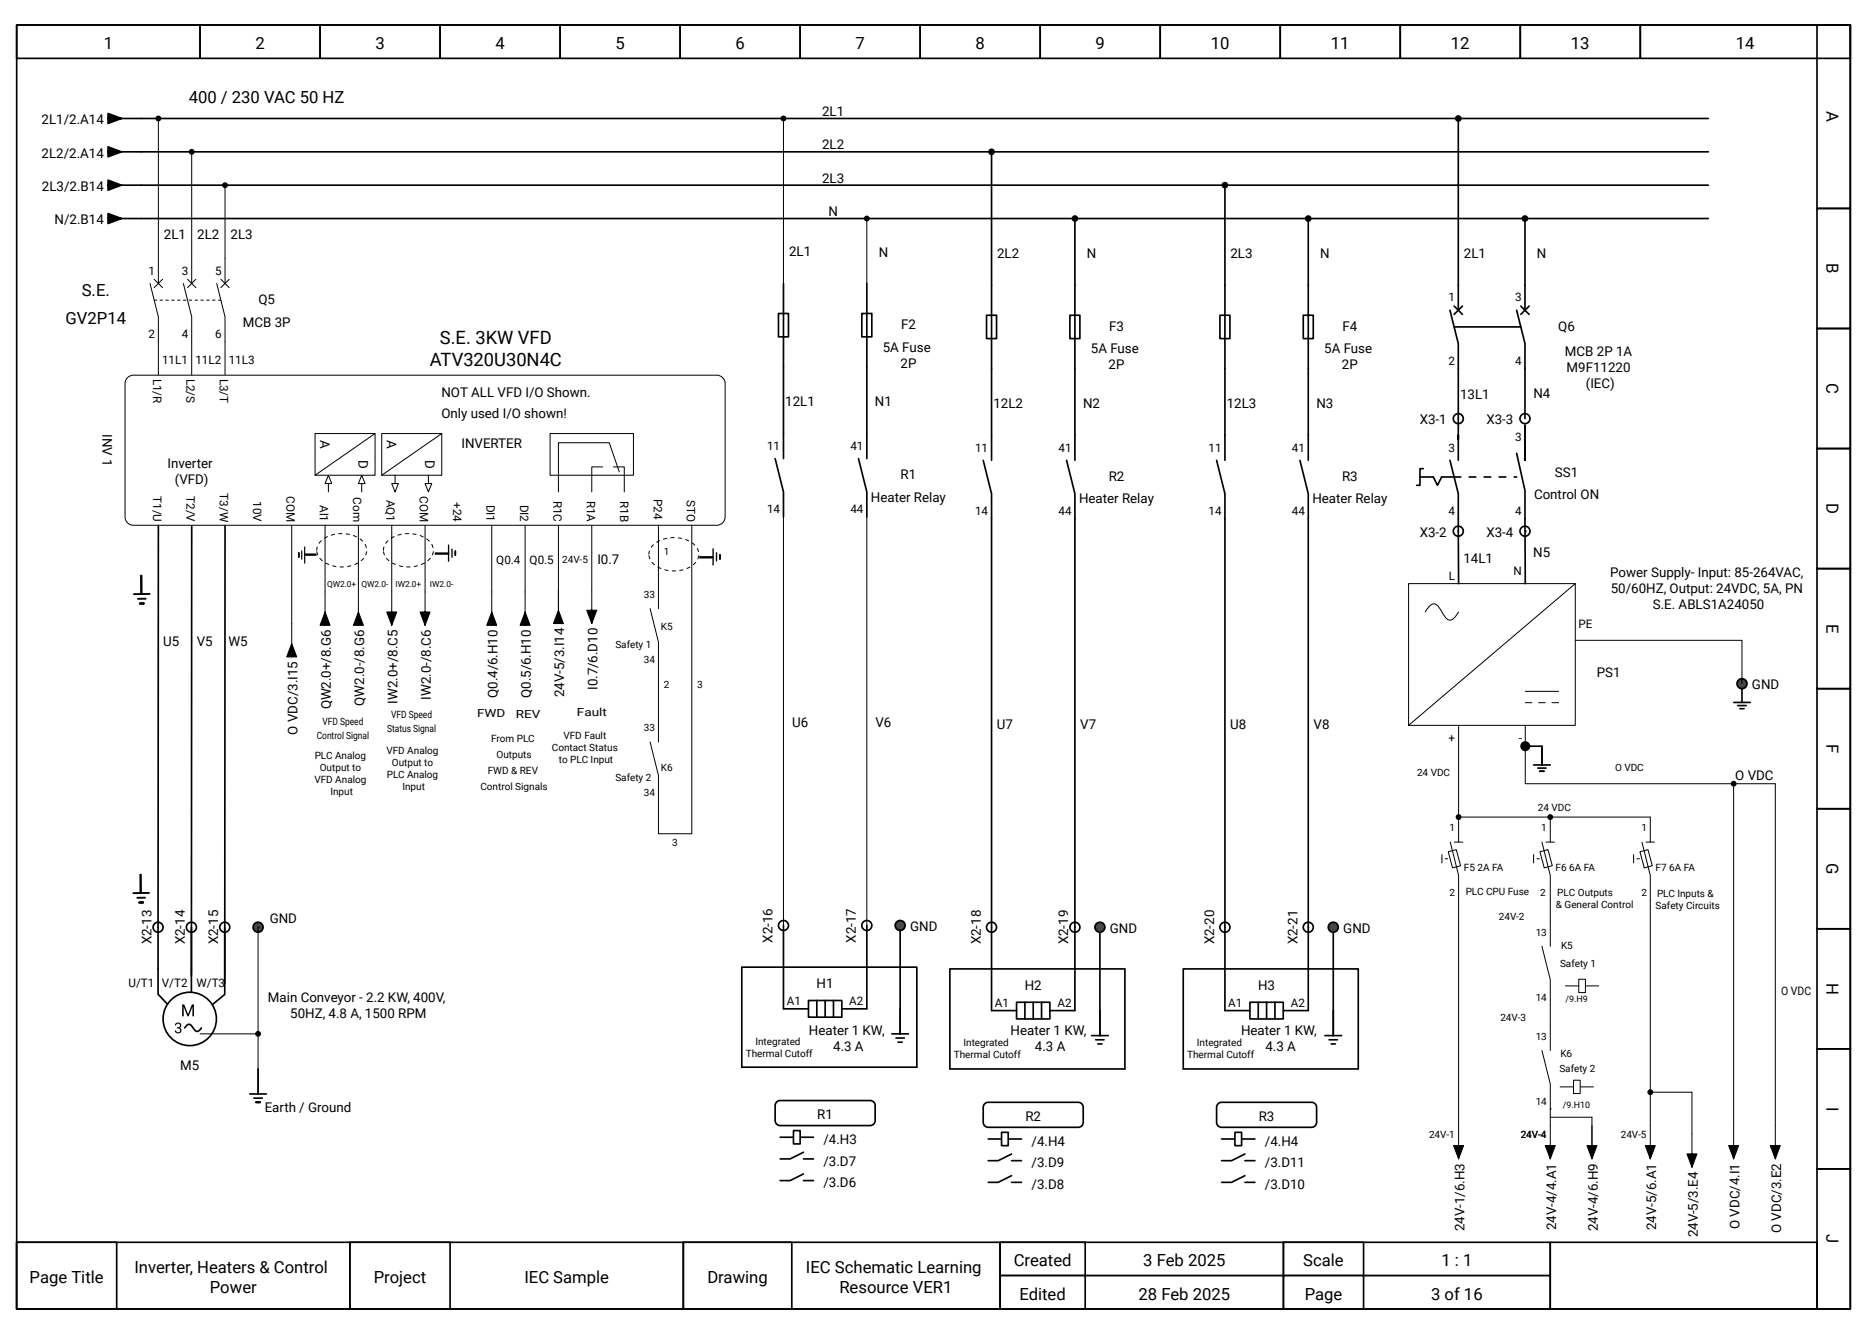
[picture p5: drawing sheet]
<svg xmlns="http://www.w3.org/2000/svg" width="297mm" height="210mm" viewBox="0 0 297 210" stroke-linecap="round" stroke-linejoin="round" font-family="sans-serif">
<defs><g id="words">
<g font-size="2.9">
<text x="68.2" y="58">ATV320U30N4C</text>
<text x="69.8" y="54.6">S.E. 3KW VFD</text>
</g>
<g font-size="2.6">
<text x="16.5" y="7.8">1</text>
<text x="40.5" y="7.8">2</text>
<text x="59.6" y="7.8">3</text>
<text x="78.6" y="7.8">4</text>
<text x="97.7" y="7.8">5</text>
<text x="116.7" y="7.8">6</text>
<text x="135.8" y="7.8">7</text>
<text x="154.8" y="7.8">8</text>
<text x="173.9" y="7.8">9</text>
<text x="192.2" y="7.8">10</text>
<text x="211.2" y="7.8">11</text>
<text x="230.3" y="7.8">12</text>
<text x="249.3" y="7.8">13</text>
<text x="275.5" y="7.8">14</text>
<text x="30" y="16.4">400 / 230 VAC 50 HZ</text>
<text x="289.9" y="17.7" transform="rotate(90 289.9 17.7)">A</text>
<text x="289.9" y="41.8" transform="rotate(90 289.9 41.8)">B</text>
<text x="13" y="46.9">S.E.</text>
<text x="10.4" y="51.4">GV2P14</text>
<text x="289.9" y="60.8" transform="rotate(90 289.9 60.8)">C</text>
<text x="289.9" y="79.8" transform="rotate(90 289.9 79.8)">D</text>
<text x="289.9" y="99" transform="rotate(90 289.9 99)">E</text>
<text x="289.9" y="118.1" transform="rotate(90 289.9 118.1)">F</text>
<text x="289.9" y="136.9" transform="rotate(90 289.9 136.9)">G</text>
<text x="289.9" y="156" transform="rotate(90 289.9 156)">H</text>
<text x="289.9" y="175.6" transform="rotate(90 289.9 175.6)">I</text>
<text x="289.9" y="195.9" transform="rotate(90 289.9 195.9)">J</text>
<text x="4.7" y="203.6">Page Title</text>
<text x="21.3" y="202">Inverter, Heaters &amp; Control</text>
<text x="59.3" y="203.6">Project</text>
<text x="83.2" y="203.6">IEC Sample</text>
<text x="112.3" y="203.6">Drawing</text>
<text x="127.9" y="202">IEC Schematic Learning</text>
<text x="160.9" y="200.9">Created</text>
<text x="181.5" y="200.9">3 Feb 2025</text>
<text x="206.9" y="200.9">Scale</text>
<text x="228.8" y="200.9">1 : 1</text>
<text x="33.3" y="205.1">Power</text>
<text x="133.2" y="205.1">Resource VER1</text>
<text x="161.8" y="206.2">Edited</text>
<text x="180.7" y="206.2">28 Feb 2025</text>
<text x="207.1" y="206.2">Page</text>
<text x="227.1" y="206.2">3 of 16</text>
</g>
<g font-size="2.1">
<text x="6.6" y="19.7">2L1/2.A14</text>
<text x="130.5" y="18.4">2L1</text>
<text x="130.5" y="23.7">2L2</text>
<text x="6.6" y="25">2L2/2.A14</text>
<text x="130.5" y="29">2L3</text>
<text x="6.7" y="30.3">2L3/2.B14</text>
<text x="8.7" y="35.6">N/2.B14</text>
<text x="131.5" y="34.3">N</text>
<text x="26" y="38">2L1</text>
<text x="31.3" y="38">2L2</text>
<text x="36.6" y="38">2L3</text>
<text x="125.2" y="40.6">2L1</text>
<text x="139.5" y="40.7">N</text>
<text x="158.3" y="40.9">2L2</text>
<text x="172.5" y="40.9">N</text>
<text x="195.3" y="40.9">2L3</text>
<text x="209.5" y="40.9">N</text>
<text x="232.4" y="40.9">2L1</text>
<text x="243.9" y="40.9">N</text>
<text x="38.5" y="51.8">MCB 3P</text>
<text x="41" y="48.3">Q5</text>
<text x="143" y="52.3">F2</text>
<text x="176" y="52.5">F3</text>
<text x="213.1" y="52.5">F4</text>
<text x="247.3" y="52.5">Q6</text>
<text x="140.1" y="55.8">5A Fuse</text>
<text x="142.9" y="58.3">2P</text>
<text x="173.2" y="56.1">5A Fuse</text>
<text x="176" y="58.6">2P</text>
<text x="210.2" y="56.1">5A Fuse</text>
<text x="213" y="58.6">2P</text>
<text x="248.4" y="56.4">MCB 2P 1A</text>
<text x="248.7" y="59">M9F11220</text>
<text x="70.1" y="63">NOT ALL VFD I/O Shown.</text>
<text x="124.6" y="64.4">12L1</text>
<text x="138.9" y="64.4">N1</text>
<text x="157.7" y="64.7">12L2</text>
<text x="171.9" y="64.7">N2</text>
<text x="194.7" y="64.7">12L3</text>
<text x="208.9" y="64.7">N3</text>
<text x="231.8" y="63.4">13L1</text>
<text x="243.4" y="63.1">N4</text>
<text x="251.7" y="61.5">(IEC)</text>
<text x="16.3" y="68.9" transform="rotate(90 16.3 68.9)">INV 1</text>
<text x="50.8" y="69.8" transform="rotate(90 50.8 69.8)">A</text>
<text x="61.4" y="69.8" transform="rotate(90 61.4 69.8)">A</text>
<text x="70.1" y="66.3">Only used I/O shown!</text>
<text x="73.2" y="71">INVERTER</text>
<text x="225.4" y="67.3">X3-1</text>
<text x="235.9" y="67.3">X3-3</text>
<text x="26.6" y="74.3">Inverter</text>
<text x="27.7" y="76.8">(VFD)</text>
<text x="56.9" y="73" transform="rotate(90 56.9 73)">D</text>
<text x="67.5" y="73" transform="rotate(90 67.5 73)">D</text>
<text x="143" y="76.1">R1</text>
<text x="176" y="76.3">R2</text>
<text x="213" y="76.3">R3</text>
<text x="246.8" y="75.7">SS1</text>
<text x="138.2" y="79.6">Heater Relay</text>
<text x="171.3" y="79.9">Heater Relay</text>
<text x="208.3" y="79.9">Heater Relay</text>
<text x="243.5" y="79.2">Control ON</text>
<text x="94.8" y="89.4">I0.7</text>
<text x="225.4" y="85.2">X3-2</text>
<text x="232.3" y="89.4">14L1</text>
<text x="235.9" y="85.2">X3-4</text>
<text x="243.4" y="88.4">N5</text>
<text x="255.6" y="91.5">Power Supply- Input: 85-264VAC,</text>
<text x="255.7" y="94">50/60HZ, Output: 24VDC, 5A, PN</text>
<text x="262.3" y="96.6">S.E. ABLS1A24050</text>
<text x="25.9" y="102.5">U5</text>
<text x="31.2" y="102.5">V5</text>
<text x="36.3" y="102.5">W5</text>
<text x="253.4" y="107.4">PS1</text>
<text x="52.5" y="112.6" transform="rotate(-90 52.5 112.6)">QW2.0+/8.G6</text>
<text x="57.8" y="112" transform="rotate(-90 57.8 112)">QW2.0-/8.G6</text>
<text x="63.1" y="111.7" transform="rotate(-90 63.1 111.7)">IW2.0+/8.C5</text>
<text x="68.4" y="111" transform="rotate(-90 68.4 111)">IW2.0-/8.C6</text>
<text x="79" y="110.8" transform="rotate(-90 79 110.8)">Q0.4/6.H10</text>
<text x="84.3" y="110.8" transform="rotate(-90 84.3 110.8)">Q0.5/6.H10</text>
<text x="89.6" y="110.6" transform="rotate(-90 89.6 110.6)">24V-5/3.I14</text>
<text x="94.9" y="109.5" transform="rotate(-90 94.9 109.5)">I0.7/6.D10</text>
<text x="278.1" y="109.4">GND</text>
<text x="47.2" y="116.6" transform="rotate(-90 47.2 116.6)">O VDC/3.I15</text>
<text x="125.7" y="115.4">U6</text>
<text x="139" y="115.4">V6</text>
<text x="158.2" y="115.6">U7</text>
<text x="171.5" y="115.6">V7</text>
<text x="195.3" y="115.6">U8</text>
<text x="208.5" y="115.6">V8</text>
<text x="275.4" y="123.7">O VDC</text>
<text x="24" y="149.9" transform="rotate(-90 24 149.9)">X2-13</text>
<text x="29.3" y="149.9" transform="rotate(-90 29.3 149.9)">X2-14</text>
<text x="34.6" y="149.9" transform="rotate(-90 34.6 149.9)">X2-15</text>
<text x="42.8" y="146.4">GND</text>
<text x="122.6" y="149.6" transform="rotate(-90 122.6 149.6)">X2-16</text>
<text x="135.9" y="149.6" transform="rotate(-90 135.9 149.6)">X2-17</text>
<text x="144.5" y="147.8">GND</text>
<text x="155.7" y="149.9" transform="rotate(-90 155.7 149.9)">X2-18</text>
<text x="169.5" y="149.9" transform="rotate(-90 169.5 149.9)">X2-19</text>
<text x="176.2" y="148">GND</text>
<text x="192.7" y="149.9" transform="rotate(-90 192.7 149.9)">X2-20</text>
<text x="205.9" y="149.9" transform="rotate(-90 205.9 149.9)">X2-21</text>
<text x="213.2" y="148">GND</text>
<text x="42.5" y="159">Main Conveyor - 2.2 KW, 400V,</text>
<text x="46.1" y="161.5">50HZ, 4.8 A, 1500 RPM</text>
<text x="129.6" y="156.8">H1</text>
<text x="162.6" y="157">H2</text>
<text x="199.7" y="157">H3</text>
<text x="128.4" y="164.3">Heater 1 KW,</text>
<text x="132.2" y="166.8">4.3 A</text>
<text x="160.4" y="164.3">Heater 1 KW,</text>
<text x="164.3" y="166.8">4.3 A</text>
<text x="197" y="164.3">Heater 1 KW,</text>
<text x="200.9" y="166.8">4.3 A</text>
<text x="28.6" y="169.8">M5</text>
<text x="42" y="176.4">Earth / Ground</text>
<text x="129.7" y="177.5">R1</text>
<text x="162.7" y="177.8">R2</text>
<text x="199.8" y="177.8">R3</text>
<text x="130.7" y="181.5">/4.H3</text>
<text x="130.7" y="184.9">/3.D7</text>
<text x="163.7" y="181.8">/4.H4</text>
<text x="163.7" y="185.2">/3.D9</text>
<text x="200.8" y="181.8">/4.H4</text>
<text x="200.8" y="185.2">/3.D11</text>
<text x="130.7" y="188.4">/3.D6</text>
<text x="163.7" y="188.7">/3.D8</text>
<text x="200.8" y="188.7">/3.D10</text>
<text x="232.4" y="195.3" transform="rotate(-90 232.4 195.3)">24V-1/6.H3</text>
<text x="247" y="195.2" transform="rotate(-90 247 195.2)">24V-4/4.A1</text>
<text x="253.6" y="195.3" transform="rotate(-90 253.6 195.3)">24V-4/6.H9</text>
<text x="262.9" y="195.2" transform="rotate(-90 262.9 195.2)">24V-5/6.A1</text>
<text x="269.5" y="196.3" transform="rotate(-90 269.5 196.3)">24V-5/3.E4</text>
<text x="276.1" y="195" transform="rotate(-90 276.1 195)">O VDC/4.I1</text>
<text x="282.7" y="195.6" transform="rotate(-90 282.7 195.6)">O VDC/3.E2</text>
</g>
<g font-size="1.9">
<text x="23.6" y="43.6">1</text>
<text x="28.9" y="43.6">3</text>
<text x="34.2" y="43.6">5</text>
<text x="229.9" y="47.8">1</text>
<text x="240.5" y="47.8">3</text>
<text x="23.6" y="53.6">2</text>
<text x="28.9" y="53.6">4</text>
<text x="34.2" y="53.6">6</text>
<text x="25.7" y="57.7">11L1</text>
<text x="31" y="57.7">11L2</text>
<text x="36.3" y="57.7">11L3</text>
<text x="229.9" y="57.8">2</text>
<text x="240.5" y="57.8">4</text>
<text x="24.3" y="60.1" transform="rotate(90 24.3 60.1)">L1/R</text>
<text x="29.6" y="60.1" transform="rotate(90 29.6 60.1)">L2/S</text>
<text x="34.9" y="60.1" transform="rotate(90 34.9 60.1)">L3/T</text>
<text x="121.7" y="71.4">11</text>
<text x="135" y="71.4">41</text>
<text x="154.8" y="71.6">11</text>
<text x="168" y="71.6">41</text>
<text x="191.8" y="71.6">11</text>
<text x="205" y="71.6">41</text>
<text x="229.9" y="71.6">3</text>
<text x="240.5" y="70">3</text>
<text x="24.3" y="78.7" transform="rotate(90 24.3 78.7)">T1/U</text>
<text x="29.6" y="78.7" transform="rotate(90 29.6 78.7)">T2/V</text>
<text x="34.9" y="78.3" transform="rotate(90 34.9 78.3)">T3/W</text>
<text x="40.2" y="79.6" transform="rotate(90 40.2 79.6)">10V</text>
<text x="45.5" y="78.7" transform="rotate(90 45.5 78.7)">COM</text>
<text x="50.8" y="80.1" transform="rotate(90 50.8 80.1)">Al1</text>
<text x="56.1" y="78.9" transform="rotate(90 56.1 78.9)">Com</text>
<text x="61.4" y="79.3" transform="rotate(90 61.4 79.3)">AQ1</text>
<text x="66.7" y="78.7" transform="rotate(90 66.7 78.7)">COM</text>
<text x="72" y="79.7" transform="rotate(90 72 79.7)">+24</text>
<text x="77.2" y="80.1" transform="rotate(90 77.2 80.1)">DI1</text>
<text x="82.5" y="80.1" transform="rotate(90 82.5 80.1)">DI2</text>
<text x="87.8" y="79.4" transform="rotate(90 87.8 79.4)">R1C</text>
<text x="93.1" y="79.4" transform="rotate(90 93.1 79.4)">R1A</text>
<text x="98.4" y="79.5" transform="rotate(90 98.4 79.5)">R1B</text>
<text x="103.8" y="79.2" transform="rotate(90 103.8 79.2)">P24</text>
<text x="109" y="79.4" transform="rotate(90 109 79.4)">STO</text>
<text x="121.7" y="81.4">14</text>
<text x="135" y="81.4">44</text>
<text x="154.8" y="81.7">14</text>
<text x="168" y="81.7">44</text>
<text x="191.8" y="81.7">14</text>
<text x="205" y="81.7">44</text>
<text x="229.9" y="81.7">4</text>
<text x="240.5" y="81.7">4</text>
<text x="78.8" y="89.4">Q0.4</text>
<text x="84.1" y="89.4">Q0.5</text>
<text x="230" y="92">L</text>
<text x="240.2" y="91.2">N</text>
<text x="250.6" y="99.7">PE</text>
<text x="229.9" y="117.7">+</text>
<text x="241.1" y="117.7">-</text>
<text x="20.4" y="156.5">U/T1</text>
<text x="25.7" y="156.5">V/T2</text>
<text x="31.2" y="156.5">W/T3</text>
<text x="124.9" y="159.4">A1</text>
<text x="134.8" y="159.4">A2</text>
<text x="157.9" y="159.7">A1</text>
<text x="167.8" y="159.7">A2</text>
<text x="195" y="159.7">A1</text>
<text x="204.9" y="159.7">A2</text>
<text x="282.7" y="158">O VDC</text>
</g>
<g font-size="1.8">
<text x="75.7" y="113.8">FWD</text>
<text x="81.9" y="113.9">REV</text>
<text x="91.6" y="113.7">Fault</text>
</g>
<g font-size="1.6">
<text x="89.2" y="89.3">24V-5</text>
<text x="105.4" y="88">1</text>
<text x="102.2" y="94.9">33</text>
<text x="104.9" y="99.9">K5</text>
<text x="97.7" y="102.8">Safety 1</text>
<text x="102.2" y="105.2">34</text>
<text x="62.1" y="113.9">VFD Speed</text>
<text x="105.4" y="109.2">2</text>
<text x="110.7" y="109.2">3</text>
<text x="50.3" y="117.3">Control Signal</text>
<text x="51.2" y="115">VFD Speed</text>
<text x="61.3" y="119.6">VFD Analog</text>
<text x="61.4" y="116.1">Status Signal</text>
<text x="78" y="117.7">From PLC</text>
<text x="87.6" y="119.2">Contact Status</text>
<text x="89.4" y="117.3">VFD Fault</text>
<text x="102.2" y="116.1">33</text>
<text x="49.9" y="124.3">VFD Analog</text>
<text x="49.9" y="120.4">PLC Analog</text>
<text x="50.8" y="122.3">Output to</text>
<text x="61.4" y="123.4">PLC Analog</text>
<text x="62.2" y="121.5">Output to</text>
<text x="63.9" y="125.3">Input</text>
<text x="76.3" y="125.3">Control Signals</text>
<text x="77.4" y="122.8">FWD &amp; REV</text>
<text x="78.8" y="120.2">Outputs</text>
<text x="88.7" y="121.1">to PLC Input</text>
<text x="97.7" y="124">Safety 2</text>
<text x="104.9" y="122.4">K6</text>
<text x="224.9" y="123.1">24 VDC</text>
<text x="256.3" y="122.4">O VDC</text>
<text x="52.4" y="126.2">Input</text>
<text x="102.2" y="126.4">34</text>
<text x="230.1" y="131.9">1</text>
<text x="244.1" y="128.8">24 VDC</text>
<text x="244.6" y="131.9">1</text>
<text x="260.5" y="131.9">1</text>
<text x="106.7" y="134.3">3</text>
<text x="230.1" y="142.2">2</text>
<text x="232.3" y="138.3">F5 2A FA</text>
<text x="232.6" y="142">PLC CPU Fuse</text>
<text x="244.5" y="142.2">2</text>
<text x="246.9" y="138.3">F6 6A FA</text>
<text x="247" y="144">&amp; General Control</text>
<text x="247.2" y="142.1">PLC Outputs</text>
<text x="260.5" y="142.2">2</text>
<text x="262.8" y="138.3">F7 6A FA</text>
<text x="263" y="142.4">PLC Inputs &amp;</text>
<text x="237.9" y="145.9">24V-2</text>
<text x="243.8" y="148.5">13</text>
<text x="262.8" y="144.3">Safety Circuits</text>
<text x="247.6" y="153.5">Safety 1</text>
<text x="247.8" y="150.6">K5</text>
<text x="243.8" y="158.8">14</text>
<text x="118.4" y="167.7">Thermal Cutoff</text>
<text x="119.9" y="165.8">Integrated</text>
<text x="151.4" y="167.9">Thermal Cutoff</text>
<text x="152.9" y="166">Integrated</text>
<text x="188.4" y="167.9">Thermal Cutoff</text>
<text x="190" y="166">Integrated</text>
<text x="238.1" y="162.1">24V-3</text>
<text x="243.8" y="165">13</text>
<text x="247.7" y="167.7">K6</text>
<text x="247.5" y="170">Safety 2</text>
<text x="243.8" y="175.3">14</text>
<text x="226.8" y="180.6">24V-1</text>
<text x="241.4" y="180.6">24V-4</text>
<text x="257.2" y="180.6">24V-5</text>
</g>
<g font-size="1.4">
<text x="248.5" y="159">/9.H9</text>
<text x="248.1" y="175.8">/9.H10</text>
</g>
<g font-size="1.3">
<text x="51.9" y="93.2">QW2.0+</text>
<text x="57.4" y="93.2">QW2.0-</text>
<text x="62.8" y="93.2">IW2.0+</text>
<text x="68.2" y="93.2">IW2.0-</text>
</g>
</g></defs>
<path d="M103.7 86.5a5.2 5.2 0 0 1 6.6 0 2.03 2.03 0 0 1-.5 3.3 5.3 5.3 0 0 1-6.1-.4 1.95 1.95 0 0 1 0-2.9z" fill-rule="evenodd" fill="#fff" stroke="#000" stroke-width=".16" stroke-dasharray=".5 .7"/>
<g fill="none" stroke="#000" stroke-width=".26">
<path d="M22.4 18.8h248.8M124.4 58.2v14.6M137.6 58.2v14.6M157.4 58.5v14.5M170.6 58.5v14.5M194.4 58.5v14.5M207.7 58.5v14.5M123 72.8l1.4 5.3v3.9M136.3 72.8l1.3 5.3v3.9M156.1 73l1.3 5.3v4M169.3 73l1.3 5.3v4M193.1 73l1.3 5.3v4"/>
<path d="M206.3 73l1.4 5.3v4M25.1 83.3v70.4M30.4 83.3v71.5M35.7 83.3v72.8M35.7 147.1v6.6"/>
<circle cx="25.1" cy="147.1" r=".8"/>
<circle cx="30.4" cy="147.1" r=".8"/>
<circle cx="35.7" cy="147.1" r=".8"/>
<circle cx="124.4" cy="146.8" r=".8"/>
<circle cx="157.4" cy="147.1" r=".8"/>
<circle cx="194.4" cy="147.1" r=".8"/>
<circle cx="207.7" cy="147.1" r=".8"/>
</g>
<path d="M78.1 83.3v10.6M83.3 83.3v10.6" fill="none" stroke="#000" stroke-width=".16"/>
<circle cx="30.1" cy="161.7" r="4.2" fill="#fff" stroke="#000" stroke-width=".26"/>
<g fill="#000">
<path d="M28.9 159.4h.3l.6 1.5 .7-1.5h.3v1.9h-.3l.1-1.6-.7 1.6h-.1l-.7-1.6 .1 1.6h-.3z" fill-rule="evenodd"/>
<path d="M27.9 162.4a.52 .52 0 0 1 .6-.1 .52 .52 0 0 1 .3 .5l-.3 .3 .2 .1a.53 .53 0 0 1-.3 .8 .53 .53 0 0 1-.7-.5h.3a.32 .32 0 0 0 .4 .3 .32 .32 0 0 0 0-.6h-.3v-.2l.4-.1v-.4l-.3-.1-.2 .3h-.3z" fill-rule="evenodd"/>
</g>
<path d="M170.6 34.7v10.6M194.4 29.4v15.9M207.7 34.7v10.6M25.1 153.7v4l1.4 1.6M30.4 153.7v3.7M35.7 153.7v4.1l-2 1.6M29.3 163.1l.4-.5 .3-.1 .3 .2 .7 .8 .3 .2 .3-.2 .4-.4" fill="none" stroke="#000" stroke-width=".26"/>
<g fill="#000">
<circle cx="170.6" cy="34.7" r=".53"/>
<circle cx="194.4" cy="29.4" r=".53"/>
<circle cx="207.7" cy="34.7" r=".53"/>
</g>
<path d="M161.3 159h5.3v2.7h-5.3z" fill-rule="evenodd" fill="#fff" stroke="#000" stroke-width=".26"/>
<path d="M157.4 24.1v21.2M162.7 159v2.7M164 159v2.7M165.3 159v2.7M157.4 160.4h3.9M166.6 160.4h4" fill="none" stroke="#000" stroke-width=".26"/>
<circle cx="157.4" cy="24.1" r=".53" fill="#000"/>
<path d="M156.6 50h1.6v3.7h-1.6z" fill-rule="evenodd" fill="#fff" stroke="#000" stroke-width=".26"/>
<path d="M157.4 45.3v13.2" fill="none" stroke="#000" stroke-width=".26"/>
<path d="M169.8 50h1.6v3.7h-1.6z" fill-rule="evenodd" fill="#fff" stroke="#000" stroke-width=".26"/>
<path d="M170.6 45.3v13.2" fill="none" stroke="#000" stroke-width=".26"/>
<path d="M198.4 159h5.3v2.7h-5.3z" fill-rule="evenodd" fill="#fff" stroke="#000" stroke-width=".26"/>
<path d="M199.7 159v2.7M201 159v2.7M202.4 159v2.7M194.4 160.4h4M203.7 160.4h4" fill="none" stroke="#000" stroke-width=".26"/>
<path d="M193.6 50h1.6v3.7h-1.6z" fill-rule="evenodd" fill="#fff" stroke="#000" stroke-width=".26"/>
<path d="M194.4 45.3v13.2" fill="none" stroke="#000" stroke-width=".26"/>
<path d="M206.9 50h1.5v3.7h-1.5z" fill-rule="evenodd" fill="#fff" stroke="#000" stroke-width=".26"/>
<g fill="none" stroke="#000" stroke-width=".26">
<path d="M207.7 45.3v13.2"/>
<circle cx="137.6" cy="146.8" r=".8"/>
</g>
<path d="M156.3 175.1l.6-.2h14.2a.79 .79 0 0 1 .8 .8v2.4a.79 .79 0 0 1-.8 .8h-14.2a.79 .79 0 0 1-.8-.8v-2.4z" fill-rule="evenodd" fill="#fff" stroke="#000" stroke-width=".26"/>
<path d="M156.9 180.7h2.1M160 180.7h2.1" fill="none" stroke="#000" stroke-width=".26"/>
<path d="M159 179.7h1v2.1h-1z" fill-rule="evenodd" fill="#fff" stroke="#000" stroke-width=".26"/>
<path d="M22.4 34.7h248.8M22.4 29.4h248.8M160.6 183.1l-2.2 1.1h-1.5M160.6 186.5l-2.2 1.1h-1.5M160.6 184.2h1.5M160.6 187.6h1.5" fill="none" stroke="#000" stroke-width=".26"/>
<path d="M193.3 175.1l.6-.2h14.3a.79 .79 0 0 1 .8 .8v2.4a.79 .79 0 0 1-.8 .8h-14.3a.79 .79 0 0 1-.8-.8v-2.4z" fill-rule="evenodd" fill="#fff" stroke="#000" stroke-width=".26"/>
<path d="M193.9 180.7h2.1M197.1 180.7h2.1" fill="none" stroke="#000" stroke-width=".26"/>
<path d="M196 179.7h1.1v2.1h-1.1z" fill-rule="evenodd" fill="#fff" stroke="#000" stroke-width=".26"/>
<path d="M197.6 183.1l-2.1 1.1h-1.6M197.6 186.5l-2.1 1.1h-1.6M197.6 184.2h1.6M197.6 187.6h1.6" fill="none" stroke="#000" stroke-width=".26"/>
<path d="M123.3 174.9l.5-.3h14.3a.79 .79 0 0 1 .8 .8v2.4a.79 .79 0 0 1-.8 .8h-14.3a.79 .79 0 0 1-.8-.8v-2.4z" fill-rule="evenodd" fill="#fff" stroke="#000" stroke-width=".26"/>
<path d="M123.8 180.4h2.1M127 180.4h2.1" fill="none" stroke="#000" stroke-width=".26"/>
<path d="M125.9 179.4h1.1v2.1h-1.1z" fill-rule="evenodd" fill="#fff" stroke="#000" stroke-width=".26"/>
<path d="M127.5 182.8l-2.1 1.1h-1.6M127.5 186.3l-2.1 1h-1.6M127.5 183.9h1.6M127.5 187.3h1.6" fill="none" stroke="#000" stroke-width=".26"/>
<path d="M128.3 158.7h5.3v2.7h-5.3z" fill-rule="evenodd" fill="#fff" stroke="#000" stroke-width=".26"/>
<path d="M129.6 158.7v2.7M131 158.7v2.7M132.3 158.7v2.7M124.4 160.1h3.9M133.6 160.1h4" fill="none" stroke="#000" stroke-width=".26"/>
<path d="M123.6 49.7h1.5v3.7h-1.5z" fill-rule="evenodd" fill="#fff" stroke="#000" stroke-width=".26"/>
<path d="M124.4 45v13.2" fill="none" stroke="#000" stroke-width=".26"/>
<path d="M136.8 49.7h1.6v3.7h-1.6z" fill-rule="evenodd" fill="#fff" stroke="#000" stroke-width=".26"/>
<g fill="none" stroke="#000" stroke-width=".26">
<path d="M231.5 18.8v30.4M242 34.7v14.5M137.6 45v13.2M230.1 49.2l1.4 5.3v18.5M230.8 48.6l1.3 1.3M230.8 51.9h10.6M232.1 48.6l-1.3 1.3M240.7 49.2l1.3 5.3v11.9M241.4 48.6l1.3 1.3M242.7 48.6l-1.3 1.3M225.4 75.7h2.1l.7 1.3 .6-1.3h1.9M225.9 74.4h-.5v2.6h-.6"/>
<path d="M230.1 73l1.4 5.3v6M240.7 71.9l1.3 5.9v4.5M242 71.7v1.3v-5.5v4.4M157.4 82.3v78.1M170.6 82.3v78.1M194.4 82.3v78.1M207.7 82.3v78.1M242 84.3h.1M124.4 146.8v13.3M137.6 146.8v13.3"/>
<circle cx="231.5" cy="66.4" r=".8"/>
<circle cx="242" cy="66.4" r=".8"/>
<circle cx="231.5" cy="84.3" r=".8"/>
<circle cx="242" cy="84.3" r=".8"/>
<circle cx="170.6" cy="147.1" r=".8"/>
</g>
<g fill="#000">
<circle cx="231.5" cy="18.8" r=".53"/>
<circle cx="242" cy="34.7" r=".53"/>
</g>
<path d="M17.2 23.3l2.1 .8-2.1 .8v-.8h5.2h-5.2z" fill-rule="evenodd" fill="#000" stroke="#000" stroke-width=".26"/>
<path d="M230.8 75.7h9.9" fill="none" stroke="#000" stroke-width=".26" stroke-dasharray="1.1 1.3"/>
<path d="M61.5 85.8a5.2 5.2 0 0 1 6.6 0 2.03 2.03 0 0 1-.5 3.4 5.3 5.3 0 0 1-6.1-.4 1.95 1.95 0 0 1 0-3z" fill-rule="evenodd" fill="#fff" stroke="#000" stroke-width=".16" stroke-dasharray=".5 .7"/>
<path d="M62.2 83.3v10.6" fill="none" stroke="#000" stroke-width=".16"/>
<g fill="#000" stroke="#000" stroke-width=".26">
<path d="M17.2 18l2.1 .8-2.1 .8v-.8h5.2h-5.2z" fill-rule="evenodd"/>
<path d="M17.2 28.6l2.1 .8-2.1 .8v-.8h5.2h-5.2z" fill-rule="evenodd"/>
<path d="M17.2 33.9l2.1 .8-2.1 .8v-.8h5.2h-5.2z" fill-rule="evenodd"/>
</g>
<path d="M22.4 24.1h248.8M39.6 173.6h2.7M40.3 174.2h1.3M40.6 174.9h.7M41 169.6v4" fill="none" stroke="#000" stroke-width=".26"/>
<circle cx="41" cy="147.1" r=".8" fill="#00991a" stroke="#000" stroke-width=".26"/>
<path d="M275.2 111.5h2.6M275.8 112h1.4M276.2 112.4h.6M276.5 108.5v3" fill="none" stroke="#000" stroke-width=".26"/>
<circle cx="276.5" cy="108.5" r=".8" fill="#00991a" stroke="#000" stroke-width=".26"/>
<path d="M142.9 146.8v17.2M141.6 164h2.6M142.2 164.7h1.3M142.5 165.4h.7" fill="none" stroke="#000" stroke-width=".26"/>
<circle cx="142.9" cy="146.8" r=".8" fill="#00991a" stroke="#000" stroke-width=".26"/>
<path d="M174.6 147.1v17.2M173.3 164.3h2.6M173.9 165h1.3M174.2 165.6h.7" fill="none" stroke="#000" stroke-width=".26"/>
<circle cx="174.6" cy="147.1" r=".8" fill="#00991a" stroke="#000" stroke-width=".26"/>
<path d="M211.6 147.1v17.2M210.3 164.3h2.6M211 165h1.3M211.3 165.6h.7" fill="none" stroke="#000" stroke-width=".26"/>
<circle cx="211.6" cy="147.1" r=".8" fill="#00991a" stroke="#000" stroke-width=".26"/>
<path d="M117.7 153.5h27.8v15.8h-27.8zM150.8 153.7h27.7v15.9h-27.7zM187.8 153.7h27.8v15.9h-27.8z" fill="none" stroke="#000" stroke-width=".26"/>
<g fill="none" stroke="#000" stroke-width=".16">
<path d="M25.1 18.8v26.2M30.4 24.1v20.9M35.7 29.4v15.6M23.8 45l1.3 5.3v9.2M24.5 44.3l1.3 1.3M25.8 44.3l-1.3 1.3M29.1 45l1.3 5.3v9.2M29.8 44.3l1.3 1.3M31.1 44.3l-1.3 1.3M34.4 45l1.3 5.3v9.2M35.1 44.3l1.3 1.3M36.4 44.3l-1.3 1.3"/>
<path d="M41 147.1h.1M41 147.1v26.5M31.8 164h9.2"/>
</g>
<g fill="#000">
<circle cx="25.1" cy="18.8" r=".46"/>
<circle cx="30.4" cy="24.1" r=".46"/>
<circle cx="35.7" cy="29.4" r=".46"/>
<circle cx="41" cy="164" r=".46"/>
</g>
<path d="M35.1 47.6h-10.6" fill="none" stroke="#000" stroke-width=".16" stroke-dasharray=".4 .5"/>
<g fill="#fff" stroke="#000" stroke-width=".26">
<path d="M2.6 197.1h53v10.6h-53z" fill-rule="evenodd"/>
<path d="M2.6 197.1h15.9v10.6h-15.9z" fill-rule="evenodd"/>
<path d="M55.6 197.1h52.9v10.6h-52.9z" fill-rule="evenodd"/>
<path d="M55.6 197.1h15.8v10.6h-15.8z" fill-rule="evenodd"/>
<path d="M108.5 197.1h50.3v10.6h-50.3z" fill-rule="evenodd"/>
<path d="M108.5 197.1h17.2v10.6h-17.2z" fill-rule="evenodd"/>
<path d="M158.8 197.1h44.9v5.3h-44.9z" fill-rule="evenodd"/>
<path d="M158.8 197.1h13.4v5.3h-13.4z" fill-rule="evenodd"/>
<path d="M158.8 202.4h44.9v5.3h-44.9z" fill-rule="evenodd"/>
<path d="M158.8 202.4h13.4v5.3h-13.4z" fill-rule="evenodd"/>
<path d="M203.7 197.1h42.4v5.3h-42.4z" fill-rule="evenodd"/>
<path d="M203.7 197.1h12.7v5.3h-12.7z" fill-rule="evenodd"/>
<path d="M203.7 202.4h42.4v5.3h-42.4z" fill-rule="evenodd"/>
<path d="M203.7 202.4h12.7v5.3h-12.7z" fill-rule="evenodd"/>
<path d="M246.1 197.1h42.3v10.6h-42.3z" fill-rule="evenodd"/>
</g>
<g fill="none" stroke="#000" stroke-width=".26">
<path d="M2.6 4h291.1v203.7h-291.1zM2.6 4h29.2v5.3h-29.2zM31.8 4h19v5.3h-19zM50.8 4h19.1v5.3h-19.1zM69.9 4h19v5.3h-19zM88.9 4h19.1v5.3h-19.1zM108 4h19v5.3h-19zM127 4h19.1v5.3h-19.1zM146.1 4h19v5.3h-19zM165.1 4h19v5.3h-19zM184.1 4h19.1v5.3h-19.1zM203.2 4h19v5.3h-19z"/>
<path d="M222.2 4h19.1v5.3h-19.1zM241.3 4h19v5.3h-19zM260.3 4h33.4v5.3h-33.4zM288.4 4h5.3v29.1h-5.3zM288.4 33.1h5.3v19h-5.3zM288.4 52.1h5.3v19.1h-5.3zM288.4 71.2h5.3v19h-5.3zM288.4 90.2h5.3v19.1h-5.3zM288.4 109.3h5.3v19h-5.3zM288.4 128.3h5.3v19.1h-5.3zM288.4 147.4h5.3v19h-5.3zM288.4 166.4h5.3v19.1h-5.3z"/>
<path d="M288.4 185.5h5.3v22.2h-5.3z"/>
</g>
<path d="M223.6 92.6h26.4v22.5h-26.4z" fill-rule="evenodd" fill="#fff" stroke="#000" stroke-width=".16"/>
<path d="M226.2 97.1l.5-.8 .5-.4a1.02 1.02 0 0 1 1.4 .7l.3 .5a2.12 2.12 0 0 0 1.2 1.3l.4-.1 .5-.4 .5-.8M250 92.6l-26.4 22.5M242.1 109.7h5.3M242.1 111.5h1.1M242.1 115.1v9.3h33.1v54.2M244.2 111.5h1.1M246.3 111.5h1.1M250 101.6h26.5v6.9" fill="none" stroke="#000" stroke-width=".16"/>
<path d="M231.5 84.3v8.3M242 82.3l.1 10.3" fill="none" stroke="#000" stroke-width=".26"/>
<path d="M275.2 178.6v5.3l-.8-2.1h1.6l-.8 2.1z" fill-rule="evenodd" fill="#000" stroke="#000" stroke-width=".16"/>
<path d="M230.7 136.3h-1.8" fill="none" stroke="#000" stroke-width=".16" stroke-dasharray=".4 .5"/>
<path d="M229.9 135.2l1.2-.4 .7 2.6-1.2 .3z" fill-rule="evenodd" fill="#fff" stroke="#000" stroke-width=".16"/>
<path d="M231.5 115.1v18.5M228.9 135.6v1.3M230.2 133.6l1.3 5.3v39.7M230.8 133.6h1.4M231.5 129.6h30.4" fill="none" stroke="#000" stroke-width=".16"/>
<path d="M231.5 178.6v5.3l-.8-2.1h1.6l-.8 2.1z" fill-rule="evenodd" fill="#000" stroke="#000" stroke-width=".16"/>
<circle cx="231.5" cy="129.6" r=".46" fill="#000"/>
<path d="M245.3 136.3h-1.9" fill="none" stroke="#000" stroke-width=".16" stroke-dasharray=".4 .5"/>
<path d="M244.4 135.2l1.3-.4 .7 2.6-1.3 .3z" fill-rule="evenodd" fill="#fff" stroke="#000" stroke-width=".16"/>
<path d="M243.4 135.6v1.3M244.7 133.6l1.4 5.3v4M245.4 133.6h1.3M246.1 129.6h.1M246.1 129.6v4" fill="none" stroke="#000" stroke-width=".16"/>
<circle cx="246.1" cy="129.6" r=".46" fill="#000"/>
<path d="M261.1 136.3h-1.8" fill="none" stroke="#000" stroke-width=".16" stroke-dasharray=".4 .5"/>
<path d="M260.3 135.2l1.3-.4 .7 2.6-1.3 .3z" fill-rule="evenodd" fill="#fff" stroke="#000" stroke-width=".16"/>
<path d="M46.3 83.3v15.6M88.6 83.3v13.3M93.9 83.3v10.3M259.3 135.6v1.3M260.6 133.6l1.3 5.3v39.7M261.3 133.6h1.3M261.9 129.6v4M275.2 124.4h6.6v54.2M246.1 175.9h.1M246.1 177.3h6.6v5.9M246.1 175.9v2.7M261.9 173.3h6.7v6.6" fill="none" stroke="#000" stroke-width=".16"/>
<g fill="#000" stroke="#000" stroke-width=".16">
<path d="M46.3 98.9v5.3h-.8l.8-2.1 .8 2.1h-.8z" fill-rule="evenodd"/>
<path d="M78.1 93.9v5.3h-.8l.8-2.1 .7 2.1h-.7z" fill-rule="evenodd"/>
<path d="M83.3 93.9v5.3h-.8l.8-2.1 .8 2.1h-.8z" fill-rule="evenodd"/>
<path d="M88.6 93.6v5.3h-.8l.8-2.1 .8 2.1h-.8z" fill-rule="evenodd"/>
<path d="M93.9 93.6v5.3l-.8-2.1h1.6l-.8 2.1z" fill-rule="evenodd"/>
<path d="M246.1 178.6v5.3l-.8-2.1h1.6l-.8 2.1z" fill-rule="evenodd"/>
<path d="M252.7 178.6v5.3l-.8-2.1h1.6l-.8 2.1z" fill-rule="evenodd"/>
<path d="M261.9 178.6v5.3l-.8-2.1h1.6l-.8 2.1z" fill-rule="evenodd"/>
<path d="M268.6 179.9v5.3l-.8-2.1h1.5l-.7 2.1z" fill-rule="evenodd"/>
<path d="M281.8 178.6v5.3l-.8-2.1h1.6l-.8 2.1z" fill-rule="evenodd"/>
</g>
<path d="M242.1 118.4h2.6v3M243.4 121.4h2.7M244.1 121.9h1.3M244.4 122.4h.7" fill="none" stroke="#000" stroke-width=".26"/>
<circle cx="242.1" cy="118.4" r=".66" fill="#000" stroke="#000" stroke-width=".26"/>
<g fill="#000">
<circle cx="275.2" cy="124.4" r=".46"/>
<circle cx="261.9" cy="173.3" r=".46"/>
</g>
<g fill="#fff" stroke="#000" stroke-width=".16">
<path d="M20.1 60.1l.6-.5 .5-.1h92.6a1.32 1.32 0 0 1 1.3 1.4v21.1a1.32 1.32 0 0 1-1.3 1.3h-92.6a1.32 1.32 0 0 1-1.4-1.3v-21.1z" fill-rule="evenodd"/>
<path d="M50 68.8h9.5v6.6h-9.5z" fill-rule="evenodd"/>
</g>
<path d="M59.5 68.8l-9.5 6.6" fill="none" stroke="#000" stroke-width=".16"/>
<path d="M52.1 75.4l.6 1.3h-1.1z" fill="#fff" stroke="#000" stroke-width=".16"/>
<path d="M52.1 76.7v1.4" fill="none" stroke="#000" stroke-width=".16"/>
<path d="M57.4 75.4l.5 1.3h-1z" fill="#fff" stroke="#000" stroke-width=".16"/>
<path d="M57.4 76.7v1.4" fill="none" stroke="#000" stroke-width=".16"/>
<path d="M60.6 68.8h9.5v6.6h-9.5z" fill-rule="evenodd" fill="#fff" stroke="#000" stroke-width=".16"/>
<path d="M70.1 68.8l-9.5 6.6" fill="none" stroke="#000" stroke-width=".16"/>
<path d="M62.2 76.7h1l-.5 1.4z" fill="#fff" stroke="#000" stroke-width=".16"/>
<path d="M62.7 75.4v1.3" fill="none" stroke="#000" stroke-width=".16"/>
<path d="M67.5 76.7h1l-.5 1.4z" fill="#fff" stroke="#000" stroke-width=".16"/>
<path d="M68 75.4v1.3" fill="none" stroke="#000" stroke-width=".16"/>
<path d="M87.3 68.8h13.2v6.6h-13.2z" fill-rule="evenodd" fill="#fff" stroke="#000" stroke-width=".16"/>
<g fill="none" stroke="#000" stroke-width=".16">
<path d="M124.4 18.8v26.2M137.6 34.7v10.3M95.6 74.1h-1.7v4M97.4 74.1h1.7v4M98.3 74.9l-1.6-4.7h-8.1v7.9M67.5 83.3v10.6M103.2 96.6l1.3 5.3v15.8M104.5 83.3v13.3M109.8 83.3v49h-5.3v-9.3l-1.3-5.3M124.4 82v64.8M137.6 82v64.8M244.7 150.2l1.4 5.2v11.3"/>
<path d="M246.1 142.9v7.3M244.7 166.7l1.4 5.3v3.9"/>
</g>
<g fill="#000">
<circle cx="124.4" cy="18.8" r=".46"/>
<circle cx="137.6" cy="34.7" r=".46"/>
</g>
<path d="M50.9 85.8a5.2 5.2 0 0 1 6.6 0 2.03 2.03 0 0 1-.5 3.4 5.3 5.3 0 0 1-6.1-.4 1.95 1.95 0 0 1 0-3z" fill-rule="evenodd" fill="#fff" stroke="#000" stroke-width=".16" stroke-dasharray=".5 .7"/>
<path d="M51.6 83.3v10.6M56.9 83.3v10.6M248.5 156.4h2.1M251.6 156.4h2.2" fill="none" stroke="#000" stroke-width=".16"/>
<g fill="#000" stroke="#000" stroke-width=".16">
<path d="M51.6 93.9v5.3h-.8l.8-2.1 .8 2.1h-.8z" fill-rule="evenodd"/>
<path d="M56.9 93.9v5.3h-.8l.8-2.1 .8 2.1h-.8z" fill-rule="evenodd"/>
<path d="M62.2 93.9v5.3l-.8-2.1h1.6l-.8 2.1z" fill-rule="evenodd"/>
<path d="M67.5 93.9v5.3l-.8-2.1h1.6l-.8 2.1z" fill-rule="evenodd"/>
</g>
<path d="M250.6 155.4h1v2.1h-1z" fill-rule="evenodd" fill="#fff" stroke="#000" stroke-width=".16"/>
<path d="M247.6 172.5h2.2M250.8 172.5h2.1" fill="none" stroke="#000" stroke-width=".16"/>
<path d="M249.8 171.4h1v2.1h-1z" fill-rule="evenodd" fill="#fff" stroke="#000" stroke-width=".16"/>
<path d="M244.7 118.4v3M244.4 122.4h.7M40.6 174.9h.7" fill="none" stroke="#000" stroke-width=".26"/>
<path d="M47.4 87.8v.6M47.9 87.4v1.3M48.3 88h1.9M48.4 86.8v2.5" fill="none" stroke="#000" stroke-width=".22"/>
<path d="M69.1 87.8h2.1M71.2 86.5v2.5M71.7 87.1v1.3M72.3 87.5v.6M111 88.4h2.2M113.2 87.1v2.5M113.7 87.7v1.3M114.3 88v.7" fill="none" stroke="#000" stroke-width=".23"/>
<path d="M22.4 91.3v3M22.8 95.8h-.6M23.1 95h-1.2M23.8 94.2l-2.6 .1M22.3 138.7v3M22.7 143.2h-.6M23 142.4l-1.2 .1M23.7 141.7h-2.6" fill="none" stroke="#000" stroke-width=".28"/>
<use href="#words"/>
</svg>
